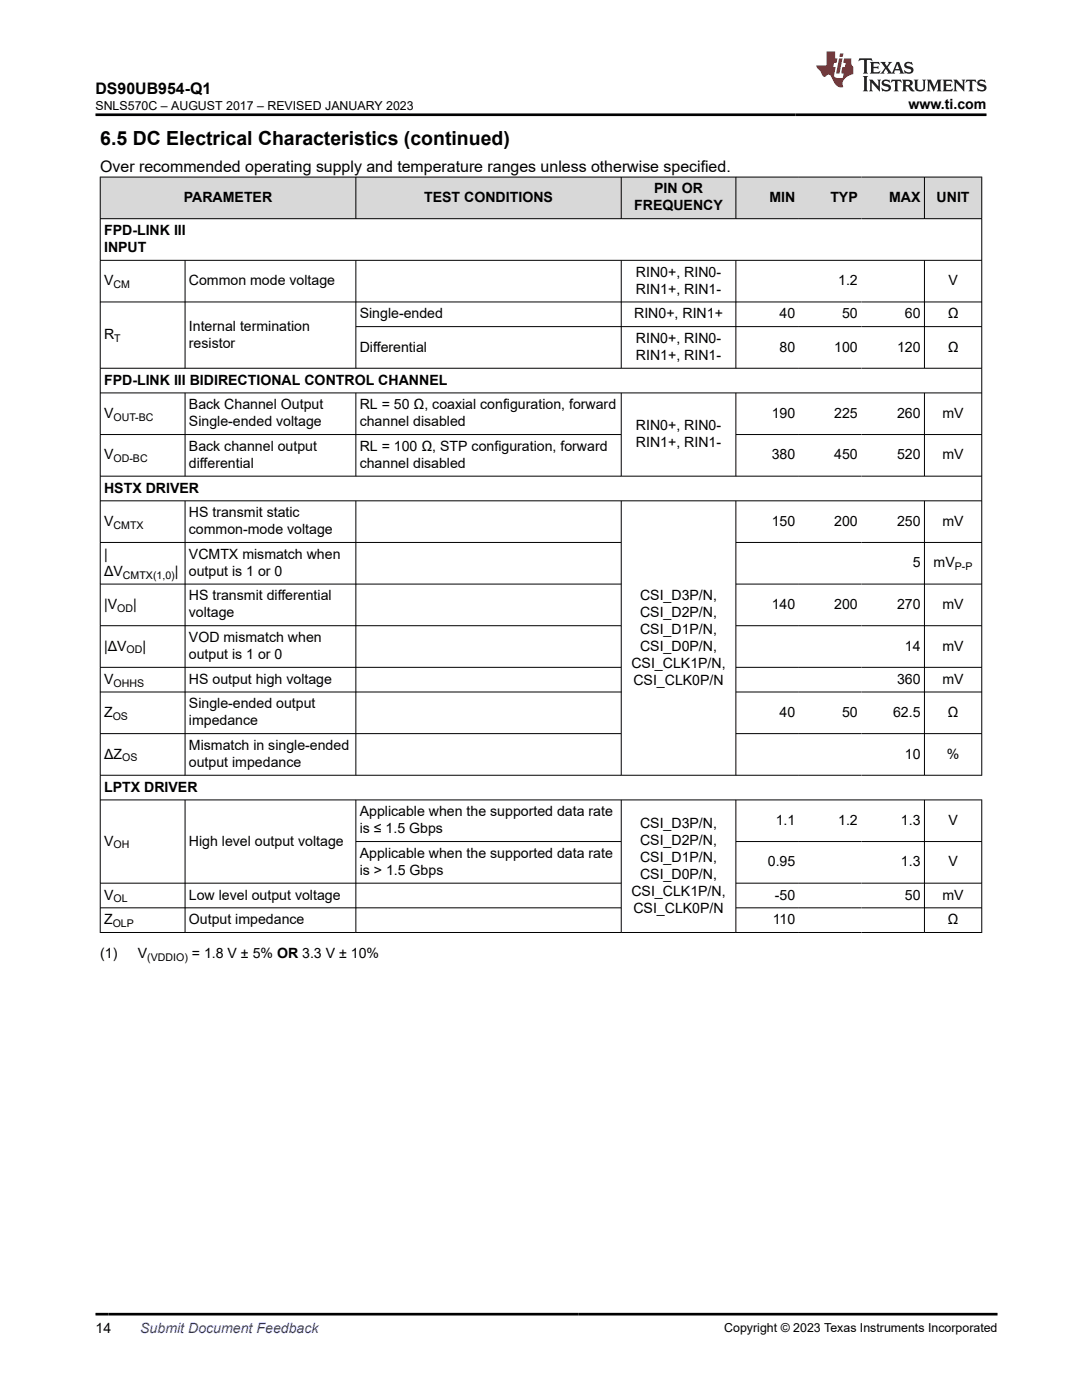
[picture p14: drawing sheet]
<svg xmlns="http://www.w3.org/2000/svg" width="216mm" height="279mm" viewBox="0 0 216 279" stroke-linecap="round" stroke-linejoin="round" font-family="sans-serif">
<defs><g id="words">
<text font-size="3.9" x="20" y="28.8">6.5 DC Electrical Characteristics (continued)</text>
<g font-size="3.2">
<text x="19" y="18.7">DS90UB954-Q1</text>
<text x="20" y="34.3">Over recommended operating supply and temperature ranges unless otherwise specified.</text>
</g>
<g font-size="2.8">
<text x="181.3" y="21.8">www.ti.com</text>
<text x="36.7" y="40.3">PARAMETER</text>
<text x="84.6" y="40.3">TEST CONDITIONS</text>
<text x="126.5" y="42">FREQUENCY</text>
<text x="130.5" y="38.6">PIN OR</text>
<text x="153.5" y="40.3">MIN</text>
<text x="165.7" y="40.3">TYP</text>
<text x="177.4" y="40.3">MAX</text>
<text x="186.9" y="40.3">UNIT</text>
<text x="20.8" y="46.9">FPD-LINK III</text>
<text x="20.8" y="50.3">INPUT</text>
<text x="20.8" y="56.9">V</text>
<text x="37.7" y="56.9">Common mode voltage</text>
<text x="126.9" y="55.2">RIN0+, RIN0-</text>
<text x="126.9" y="58.6">RIN1+, RIN1-</text>
<text x="167.3" y="56.9">1.2</text>
<text x="189.2" y="56.9">V</text>
<text x="37.7" y="66">Internal termination</text>
<text x="71.8" y="63.5">Single-ended</text>
<text x="126.5" y="63.5">RIN0+, RIN1+</text>
<text x="155.6" y="63.5">40</text>
<text x="168" y="63.5">50</text>
<text x="180.6" y="63.5">60</text>
<text x="189.1" y="63.5">Ω</text>
<text x="20.8" y="67.7">R</text>
<text x="37.7" y="69.4">resistor</text>
<text x="71.8" y="70.2">Differential</text>
<text x="126.9" y="68.5">RIN0+, RIN0-</text>
<text x="126.9" y="71.8">RIN1+, RIN1-</text>
<text x="155.6" y="70.2">80</text>
<text x="166.5" y="70.2">100</text>
<text x="179" y="70.2">120</text>
<text x="189.1" y="70.2">Ω</text>
<text x="20.8" y="76.8">FPD-LINK III BIDIRECTIONAL CONTROL CHANNEL</text>
<text x="20.8" y="83.4">V</text>
<text x="37.7" y="81.7">Back Channel Output</text>
<text x="71.8" y="81.7">RL = 50 Ω, coaxial configuration, forward</text>
<text x="154" y="83.4">190</text>
<text x="166.5" y="83.4">225</text>
<text x="179" y="83.4">260</text>
<text x="188.1" y="83.4">mV</text>
<text x="37.7" y="85.1">Single-ended voltage</text>
<text x="37.7" y="90">Back channel output</text>
<text x="71.8" y="85.1">channel disabled</text>
<text x="71.8" y="90">RL = 100 Ω, STP configuration, forward</text>
<text x="126.9" y="85.8">RIN0+, RIN0-</text>
<text x="126.9" y="89.2">RIN1+, RIN1-</text>
<text x="20.8" y="91.7">V</text>
<text x="37.7" y="93.4">differential</text>
<text x="71.8" y="93.4">channel disabled</text>
<text x="154" y="91.7">380</text>
<text x="166.5" y="91.7">450</text>
<text x="179" y="91.7">520</text>
<text x="188.1" y="91.7">mV</text>
<text x="20.8" y="98.3">HSTX DRIVER</text>
<text x="20.8" y="104.9">V</text>
<text x="37.7" y="103.2">HS transmit static</text>
<text x="37.7" y="106.6">common-mode voltage</text>
<text x="154" y="104.9">150</text>
<text x="166.5" y="104.9">200</text>
<text x="179" y="104.9">250</text>
<text x="188.1" y="104.9">mV</text>
<text x="20.8" y="111.5">|</text>
<text x="37.7" y="111.5">VCMTX mismatch when</text>
<text x="182.1" y="113.2">5</text>
<text x="186.3" y="113.2">mV</text>
<text x="20.8" y="114.9">ΔV</text>
<text x="34.9" y="114.9">|</text>
<text x="37.7" y="114.9">output is 1 or 0</text>
<text x="37.7" y="119.8">HS transmit differential</text>
<text x="127.7" y="119.7">CSI_D3P/N,</text>
<text x="20.8" y="121.5">|V</text>
<text x="26.6" y="121.5">|</text>
<text x="37.7" y="123.2">voltage</text>
<text x="127.7" y="123.1">CSI_D2P/N,</text>
<text x="154" y="121.5">140</text>
<text x="166.5" y="121.5">200</text>
<text x="179" y="121.5">270</text>
<text x="188.1" y="121.5">mV</text>
<text x="20.8" y="129.8">|ΔV</text>
<text x="28.4" y="129.8">|</text>
<text x="37.7" y="128.1">VOD mismatch when</text>
<text x="37.7" y="131.5">output is 1 or 0</text>
<text x="127.7" y="126.5">CSI_D1P/N,</text>
<text x="127.7" y="129.8">CSI_D0P/N,</text>
<text x="180.6" y="129.8">14</text>
<text x="188.1" y="129.8">mV</text>
<text x="20.8" y="136.5">V</text>
<text x="37.7" y="136.5">HS output high voltage</text>
<text x="126" y="133.2">CSI_CLK1P/N,</text>
<text x="126.4" y="136.6">CSI_CLK0P/N</text>
<text x="179" y="136.5">360</text>
<text x="188.1" y="136.5">mV</text>
<text x="20.8" y="143.1">Z</text>
<text x="37.7" y="141.4">Single-ended output</text>
<text x="155.6" y="143.1">40</text>
<text x="168" y="143.1">50</text>
<text x="178.2" y="143.1">62.5</text>
<text x="189.1" y="143.1">Ω</text>
<text x="37.7" y="144.8">impedance</text>
<text x="37.7" y="149.7">Mismatch in single-ended</text>
<text x="20.8" y="151.4">ΔZ</text>
<text x="37.7" y="153.1">output impedance</text>
<text x="180.6" y="151.4">10</text>
<text x="188.9" y="151.4">%</text>
<text x="20.8" y="158">LPTX DRIVER</text>
<text x="71.8" y="162.9">Applicable when the supported data rate</text>
<text x="71.8" y="166.3">is ≤ 1.5 Gbps</text>
<text x="127.7" y="165.2">CSI_D3P/N,</text>
<text x="154.8" y="164.6">1.1</text>
<text x="167.3" y="164.6">1.2</text>
<text x="179.8" y="164.6">1.3</text>
<text x="189.2" y="164.6">V</text>
<text x="20.8" y="168.8">V</text>
<text x="37.7" y="168.8">High level output voltage</text>
<text x="71.8" y="171.2">Applicable when the supported data rate</text>
<text x="127.7" y="168.6">CSI_D2P/N,</text>
<text x="127.7" y="172">CSI_D1P/N,</text>
<text x="153.2" y="172.9">0.95</text>
<text x="179.8" y="172.9">1.3</text>
<text x="189.2" y="172.9">V</text>
<text x="20.8" y="179.5">V</text>
<text x="37.7" y="179.5">Low level output voltage</text>
<text x="71.8" y="174.6">is &gt; 1.5 Gbps</text>
<text x="126" y="178.8">CSI_CLK1P/N,</text>
<text x="127.7" y="175.4">CSI_D0P/N,</text>
<text x="154.6" y="179.5">-50</text>
<text x="180.6" y="179.5">50</text>
<text x="188.1" y="179.5">mV</text>
<text x="20.8" y="184.5">Z</text>
<text x="37.7" y="184.5">Output impedance</text>
<text x="126.4" y="182.1">CSI_CLK0P/N</text>
<text x="154.2" y="184.5">110</text>
<text x="189.1" y="184.5">Ω</text>
<text x="20" y="191.3">(1)</text>
<text x="27.5" y="191.3">V</text>
<text x="38.3" y="191.3">= 1.8 V ± 5% OR 3.3 V ± 10%</text>
<text x="19" y="266.1">14</text>
</g>
<text font-size="2.8" fill="#00f" x="28" y="266.1">Submit Document Feedback</text>
<g font-size="2.5">
<text x="19" y="21.9">SNLS570C – AUGUST 2017 – REVISED JANUARY 2023</text>
<text x="144.5" y="265.8">Copyright © 2023 Texas Instruments Incorporated</text>
</g>
<g font-size="2.1">
<text x="22.6" y="57.5">CM</text>
<text x="22.8" y="68.3">T</text>
<text x="22.6" y="83.9">OUT-BC</text>
<text x="22.6" y="92.3">OD-BC</text>
<text x="22.6" y="105.5">CMTX</text>
<text x="190.5" y="113.8">P-P</text>
<text x="24.5" y="115.5">CMTX(1,0)</text>
<text x="23.4" y="122.1">OD</text>
<text x="25.3" y="130.4">OD</text>
<text x="22.6" y="137">OHHS</text>
<text x="22.5" y="143.6">OS</text>
<text x="24.4" y="151.9">OS</text>
<text x="22.6" y="169.3">OH</text>
<text x="22.5" y="185">OLP</text>
<text x="22.6" y="180.1">OL</text>
<text x="29.4" y="191.8">(VDDIO)</text>
</g>
</g></defs>
<g fill="#d8d8d8">
<path d="M20 35.3h175.9v8.3h-175.9z" fill-rule="evenodd"/>
<path d="M20.1 35.4h50.8v8.2h-50.8z" fill-rule="evenodd"/>
<path d="M71.1 35.4h52.8v8.2h-52.8z" fill-rule="evenodd"/>
<path d="M124 35.4h22.8v8.2h-22.8z" fill-rule="evenodd"/>
<path d="M146.9 35.4h12.5v8.2h-12.5z" fill-rule="evenodd"/>
<path d="M159.4 35.4h12.5v8.2h-12.5z" fill-rule="evenodd"/>
<path d="M171.9 35.4h12.5v8.2h-12.5z" fill-rule="evenodd"/>
<path d="M184.5 35.4h11.3v8.2h-11.3z" fill-rule="evenodd"/>
</g>
<g fill="none" stroke="#000" stroke-width=".2">
<path d="M19.9 35.3h176.1M20 35.3v150.9M71 35.3v8.4M124 35.3v8.4M146.8 35.3v8.4M184.5 35.3v8.4M195.9 35.3v119.5M19.9 43.6h176.1M19.9 52h176.1M36.9 52v21.6M71 52v21.6M124 52v21.6"/>
<path d="M146.8 52v21.6M184.5 52v21.6M19.9 60.3h176.1M19.9 73.5h176.1M19.9 78.4h176.1M36.9 78.4v16.7M71 78.4v16.7M71 65.2h125M124 78.4v16.7M146.8 78.4v16.7M184.5 78.4v16.7M19.9 86.7h104.1"/>
<path d="M19.9 95h176.1M19.9 100h176.1M36.9 100v54.8M71 100v54.8M124 100v54.8M146.8 100v54.8M146.8 86.7h49.2M184.5 100v54.8M19.9 108.3h104.1M19.9 116.6h104.1M146.8 108.3h49.2M146.8 116.6h49.2"/>
<path d="M19.9 124.9h104.1M19.9 133.2h104.1M19.9 138.1h104.1M146.8 124.9h49.2M146.8 133.2h49.2M146.8 138.1h49.2M19.9 154.7h176.1M19.9 146.4h104.1M19.9 159.6h176.1M36.9 159.6v26.6M71 159.6v26.6M124 159.6v26.6"/>
<path d="M146.8 159.6v26.6M146.8 146.4h49.2M184.5 159.6v26.6M195.9 159.6v26.6M19.9 176.3h104.1M71 167.9h53M146.8 176.3h49.2M146.8 167.9h49.2M19.9 186.1h176.1M19.9 181.2h104.1M146.8 181.2h49.2"/>
</g>
<path d="M171.5 11.6l-.2 .6 .5-.2h.6v.1v2.2l-.2 .4h1l-.2-.4v-2.2v-.1h.5l.5 .2-.1-.6zM173.6 12.4l.2 .3v1.6l-.2 .4h1.9l.1-.6a1.08 1.08 0 0 1-1.3 .2v-.7h.6l.4 .2v-.7l-.4 .2h-.6v-.5l.2-.2a1 1 0 0 1 1 .3l-.1-.5zM175.7 12.4l.9 1.1-1 1.2h.9l-.2-.2 .5-.8 .4 .8-.2 .2h1.6l-.2-.2 .2-.5h.9l.1 .5-.1 .2h.9l-.2-.4-.8-1.9h-.5l-.9 2.1-.9-1.1 .9-1h-.8l.2 .2-.4 .6-.4-.6 .2-.2zM179 12.8l.4 1h-.7zM180.7 12.5a.65 .65 0 0 0-.2 .7 .65 .65 0 0 0 .6 .5l.6 .1 .1 .3a.79 .79 0 0 1-.7 .4 .79 .79 0 0 1-.7-.5l.1 .7 .2-.1a.93 .93 0 0 0 1.1 0 .93 .93 0 0 0 .4-.9 1.46 1.46 0 0 0-1.2-.6l-.1-.3a1.09 1.09 0 0 1 1.2 .2l-.2-.6-.1 .1-.5-.2zM172.2 15.2l.2 .4v2.2l-.2 .4h1l-.2-.4v-2.2l.2-.4zM173.4 15.9l.2 .4v1.5l-.2 .4h.8l-.3-.4 .1-1.3 1.6 1.8v-2l.2-.4h-.7l.1 .2 .1 1.1-1.2-1.3zM176.2 16a.65 .65 0 0 0-.2 .8 .65 .65 0 0 0 .6 .4l.6 .2 .1 .2a.79 .79 0 0 1-.7 .4 .79 .79 0 0 1-.7-.5l.1 .7 .2-.1a.93 .93 0 0 0 1.1 .1 .93 .93 0 0 0 .4-1 1.46 1.46 0 0 0-1.2-.5l-.1-.4a1.09 1.09 0 0 1 1.2 .2l-.1-.6-.2 .1-.5-.1zM177.9 15.9l-.1 .6a.63 .63 0 0 1 .8-.3v1.6l-.3 .4h1l-.2-.4v-1.6a.66 .66 0 0 1 .8 .3l-.1-.6zM180 15.9l.2 .4v1.5l-.2 .4h1l-.2-.2-.1-.7h.5l.1 .2a.79 .79 0 0 0 1.2 .6l-1-.9a.61 .61 0 0 0 .6-.6 .61 .61 0 0 0-.5-.7zM180.8 16.2h.1a.47 .47 0 0 1 .5 .1 .47 .47 0 0 1 .1 .5l-.1 .1-.7 .1zM182.3 15.9l.2 .2a2.27 2.27 0 0 0 .4 2 1.04 1.04 0 0 0 1.7-.7v-1.3l.2-.2h-.8l.2 .4v1.1a.6 .6 0 0 1-.6 .6 .6 .6 0 0 1-.6-.6v-1.1l.3-.4zM184.9 15.9l.2 .4v1.5l-.2 .4h.8l-.3-.4v-1.4l.9 1.9 .9-1.9v1.4l-.3 .4h1l-.2-.4v-1.5l.2-.4h-.8l-.7 1.5-.6-1.5zM188.1 15.9l.2 .4v1.5l-.2 .4h1.9l.1-.6a1.09 1.09 0 0 1-1.3 .2v-.7h.6l.4 .2v-.6l-.4 .2h-.6v-.6l.2-.1a1.01 1.01 0 0 1 1 .3l-.1-.6zM190.2 15.9l.3 .4v1.5l-.3 .4h.8l-.2-.4v-1.3l1.6 1.8v-2l.2-.4h-.7l.2 .2v1.1l-1.2-1.3zM192.8 15.9l-.1 .6a.63 .63 0 0 1 .8-.3v1.6l-.3 .4h1l-.2-.4v-1.6a.66 .66 0 0 1 .8 .3l-.1-.6zM195.2 16a.65 .65 0 0 0-.2 .8 .65 .65 0 0 0 .6 .4l.6 .2 .2 .2a.79 .79 0 0 1-.7 .4 .79 .79 0 0 1-.7-.5l.1 .7 .2-.1a.93 .93 0 0 0 1 .1 .93 .93 0 0 0 .5-1 1.46 1.46 0 0 0-1.3-.5v-.4a1.09 1.09 0 0 1 1.2 .2l-.2-.6-.2 .1-.5-.1z" fill="#231f20"/>
<path d="M164.9 10.3v2.7h-2l.1 .4 .8 1a.95 .95 0 0 0 1 .9 .59 .59 0 0 1 .5-.4 .59 .59 0 0 1 .5 .3l.4 .8a1.59 1.59 0 0 0 2.1 1.4 1.61 1.61 0 0 1 1-2.3l1-.3-.1-1.5a1.59 1.59 0 0 1-.3-1.7h-1.5l-.2 .9h.6l-.2 .9h-.5l-.2 .9v.3l.4 .1-.1 .9h-.7a.73 .73 0 0 1-1-.7l.3-1.5h-.5l.1-.9h.5l.2-.9h-.5v-1.3zM167.4 11.6l-.6 3.1h.7l.6-3.1zM167.6 10.7l-.1 .6h.7l.1-.6z" fill="#ed1c24"/>
<path d="M19 22.9h177.8M19 262.3h180" fill="none" stroke="#000" stroke-width=".53"/>
<use href="#words"/>
</svg>
